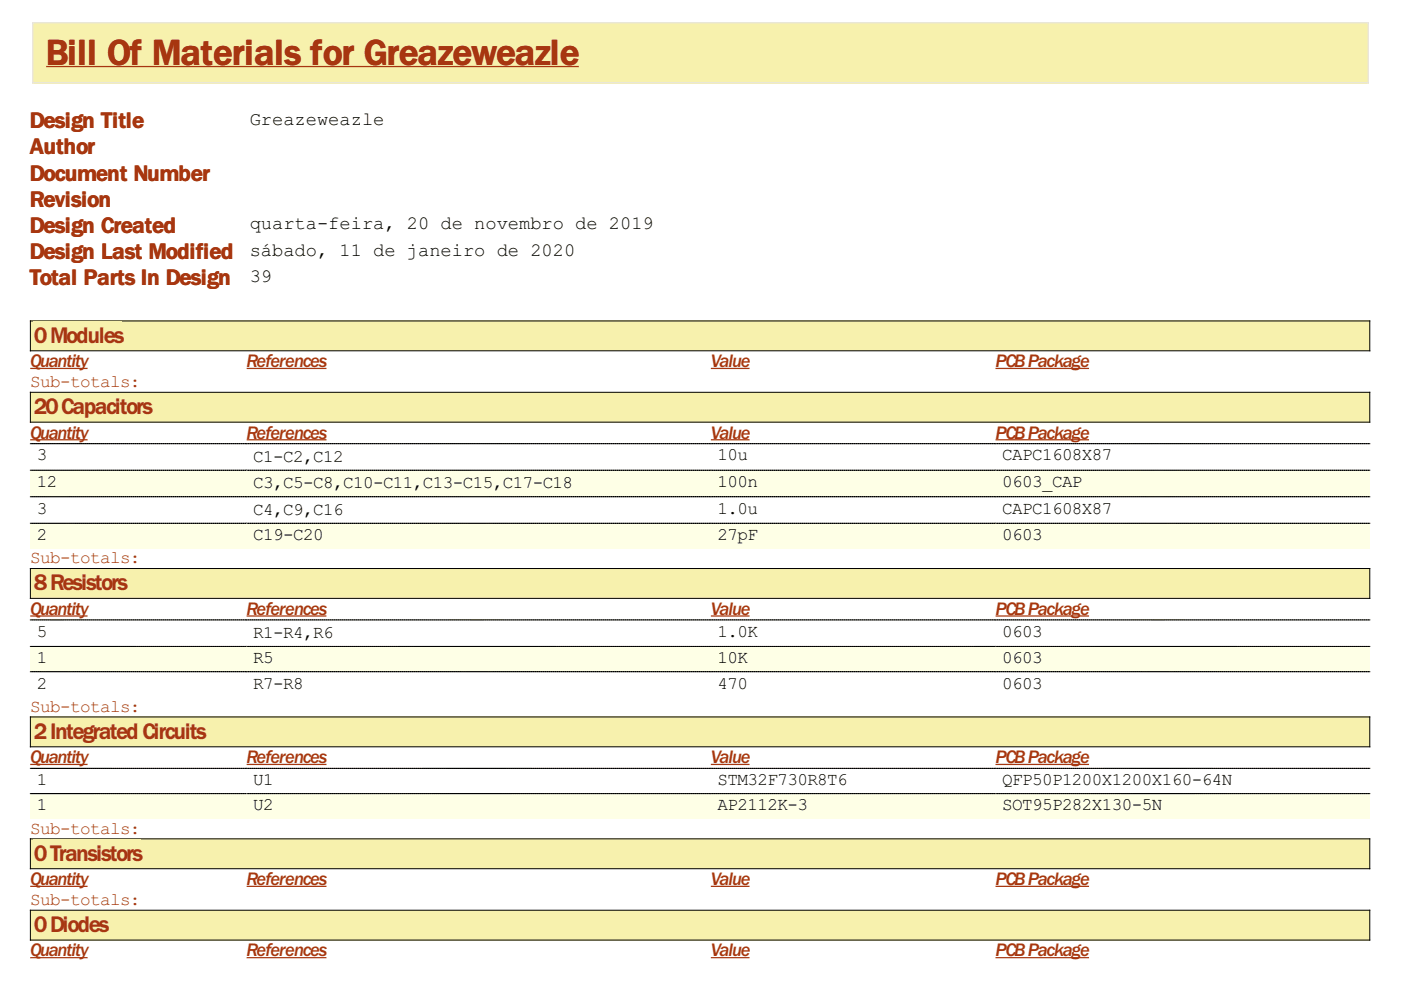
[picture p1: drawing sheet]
<svg xmlns="http://www.w3.org/2000/svg" width="297mm" height="210mm" viewBox="0 0 297 210" stroke-linecap="round" stroke-linejoin="round" font-family="sans-serif">
<defs><g id="words">
<text font-size="9" fill="#a73610" x="9.7" y="13.8">Bill Of Materials for Greazeweazle</text>
<g font-size="5.6" fill="#a73610">
<text x="6.3" y="27.2">Design Title</text>
<text x="6.3" y="32.7">Author</text>
<text x="6.3" y="38.3">Document Number</text>
<text x="6.3" y="43.9">Revision</text>
<text x="6.3" y="49.4">Design Created</text>
<text x="6.3" y="55">Design Last Modified</text>
<text x="6.3" y="60.5">Total Parts In Design</text>
<text x="7.2" y="72.7">0Modules</text>
<text x="7.2" y="87.8">20Capacitors</text>
<text x="7.2" y="125.2">8Resistors</text>
<text x="7.2" y="156.6">2IntegratedCircuits</text>
<text x="7.2" y="182.5">0Transistors</text>
<text x="7.2" y="197.6">0Diodes</text>
</g>
<g font-size="4.5">
<text x="53" y="26.4">Greazeweazle</text>
<text x="53" y="48.6">quarta-feira, 20 de novembro de 2019</text>
<text x="53" y="54.2">sábado, 11 de janeiro de 2020</text>
<text x="53" y="59.7">39</text>
</g>
<g font-size="4.5" fill="#a73610">
<text x="6.4" y="77.9">Quantity</text>
<text x="52.3" y="77.9">References</text>
<text x="150.7" y="77.9">Value</text>
<text x="211.1" y="77.9">PCBPackage</text>
<text x="6.4" y="93">Quantity</text>
<text x="52.3" y="93">References</text>
<text x="150.7" y="93">Value</text>
<text x="211.1" y="93">PCBPackage</text>
<text x="6.4" y="130.3">Quantity</text>
<text x="52.3" y="130.3">References</text>
<text x="150.7" y="130.3">Value</text>
<text x="211.1" y="130.3">PCBPackage</text>
<text x="6.4" y="161.8">Quantity</text>
<text x="52.3" y="161.8">References</text>
<text x="150.7" y="161.8">Value</text>
<text x="211.1" y="161.8">PCBPackage</text>
<text x="6.4" y="187.7">Quantity</text>
<text x="52.3" y="187.7">References</text>
<text x="150.7" y="187.7">Value</text>
<text x="211.1" y="187.7">PCBPackage</text>
<text x="6.4" y="202.8">Quantity</text>
<text x="52.3" y="202.8">References</text>
<text x="150.7" y="202.8">Value</text>
<text x="211.1" y="202.8">PCBPackage</text>
</g>
<g font-size="4.2" fill="#a73610">
<text x="6.4" y="82.1">Sub-totals:</text>
<text x="6.4" y="119.4">Sub-totals:</text>
<text x="6.4" y="150.9">Sub-totals:</text>
<text x="6.4" y="176.8">Sub-totals:</text>
<text x="6.4" y="191.9">Sub-totals:</text>
</g>
<g font-size="4.2">
<text x="7.8" y="97.6">3</text>
<text x="53.7" y="97.9">C1-C2,C12</text>
<text x="152.1" y="97.6">10u</text>
<text x="212.5" y="97.6">CAPC1608X87</text>
<text x="7.8" y="103.3">12</text>
<text x="53.7" y="103.5">C3,C5-C8,C10-C11,C13-C15,C17-C18</text>
<text x="152.1" y="103.3">100n</text>
<text x="212.5" y="103.3">0603_CAP</text>
<text x="7.8" y="108.9">3</text>
<text x="53.7" y="109.1">C4,C9,C16</text>
<text x="152.1" y="108.9">1.0u</text>
<text x="212.5" y="108.9">CAPC1608X87</text>
<text x="7.8" y="114.5">2</text>
<text x="53.7" y="114.5">C19-C20</text>
<text x="152.1" y="114.5">27pF</text>
<text x="212.5" y="114.5">0603</text>
<text x="7.8" y="135">5</text>
<text x="53.7" y="135.3">R1-R4,R6</text>
<text x="152.1" y="135">1.0K</text>
<text x="212.5" y="135">0603</text>
<text x="7.8" y="140.6">1</text>
<text x="53.7" y="140.6">R5</text>
<text x="152.1" y="140.6">10K</text>
<text x="212.5" y="140.6">0603</text>
<text x="7.8" y="146">2</text>
<text x="53.7" y="146">R7-R8</text>
<text x="152.1" y="146">470</text>
<text x="212.5" y="146">0603</text>
<text x="7.8" y="166.5">1</text>
<text x="53.7" y="166.5">U1</text>
<text x="152.1" y="166.5">STM32F730R8T6</text>
<text x="212.5" y="166.5">QFP50P1200X1200X160-64N</text>
<text x="7.8" y="171.8">1</text>
<text x="53.7" y="171.8">U2</text>
<text x="152.1" y="171.8">AP2112K-3</text>
<text x="212.5" y="171.8">SOT95P282X130-5N</text>
</g>
</g></defs>
<path d="M6.8 4.7h283.4v13h-283.4z" fill="#f7f1ad"/>
<path d="M7 4.8h283.1v12.8h-283.1z" fill="none" stroke="#e2e2ef" stroke-width=".21"/>
<path d="M9.8 6.9h112.9v9h-112.9z" fill="#f7f1ad"/>
<path d="M9.8 14.1h112.9" fill="none" stroke="#a73610" stroke-width=".26"/>
<path d="M6.4 68h284.1v6.4h-284.1z" fill="#f7f1ad"/>
<path d="M6.4 68h284v6.4h-284z" fill="none" stroke="#000" stroke-width=".21"/>
<path d="M7.1 68.2h18.8v5.6h-18.8z" fill="#f7f1ad"/>
<path d="M6.4 78.1h12.2M52.3 78.1h16.9M150.7 78.1h8.2M211.1 78.1h19.8" fill="none" stroke="#a73610" stroke-width=".26"/>
<path d="M6.4 83.1h284.1v6.4h-284.1z" fill="#f7f1ad"/>
<path d="M6.4 83.2h284v6.3h-284z" fill="none" stroke="#000" stroke-width=".21"/>
<path d="M7.1 83.3h24.9v5.6h-24.9z" fill="#f7f1ad"/>
<path d="M6.4 93.2h12.2M52.3 93.2h16.9M150.7 93.2h8.2M211.1 93.2h19.8" fill="none" stroke="#a73610" stroke-width=".26"/>
<path d="M6.4 94.1h45.9M52.3 94.1h98.4M150.8 94.1h60.2M211.1 94.1h79.3" fill="none" stroke="#000" stroke-width=".21" stroke-dasharray=".3 .1"/>
<path d="M6.4 99.7h45.9v5.6h-45.9z" fill="#feffe6"/>
<path d="M6.4 99.7h45.9" fill="none" stroke="#000" stroke-width=".21" stroke-dasharray=".3 .1"/>
<g fill="#feffe6">
<path d="M7.7 100h4.2v4.2h-4.2z"/>
<path d="M52.3 99.7h98.4v5.6h-98.4z"/>
</g>
<path d="M52.3 99.7h98.4" fill="none" stroke="#000" stroke-width=".21" stroke-dasharray=".3 .1"/>
<g fill="#feffe6">
<path d="M53.7 100h67.7v4.5h-67.7z"/>
<path d="M150.7 99.7h60.4v5.6h-60.4z"/>
</g>
<path d="M150.8 99.7h60.2" fill="none" stroke="#000" stroke-width=".21" stroke-dasharray=".3 .1"/>
<g fill="#feffe6">
<path d="M152.1 100h8.4v4.2h-8.4z"/>
<path d="M211.1 99.7h79.4v5.6h-79.4z"/>
</g>
<path d="M211.1 99.7h79.3" fill="none" stroke="#000" stroke-width=".21" stroke-dasharray=".3 .1"/>
<path d="M212.4 100h16.9v4.2h-16.9z" fill="#feffe6"/>
<path d="M6.4 105.3h45.9M52.3 105.3h98.4M150.8 105.3h60.2M211.1 105.3h79.3" fill="none" stroke="#000" stroke-width=".21" stroke-dasharray=".3 .1"/>
<path d="M6.4 110.9h45.9v5.4h-45.9z" fill="#feffe6"/>
<path d="M6.4 110.9h45.9" fill="none" stroke="#000" stroke-width=".21" stroke-dasharray=".3 .1"/>
<g fill="#feffe6">
<path d="M7.7 111.1h2.1v4.2h-2.1z"/>
<path d="M52.3 110.9h98.4v5.4h-98.4z"/>
</g>
<path d="M52.3 110.9h98.4" fill="none" stroke="#000" stroke-width=".21" stroke-dasharray=".3 .1"/>
<g fill="#feffe6">
<path d="M53.7 111.1h14.8v4.2h-14.8z"/>
<path d="M150.7 110.9h60.4v5.4h-60.4z"/>
</g>
<path d="M150.8 110.9h60.2" fill="none" stroke="#000" stroke-width=".21" stroke-dasharray=".3 .1"/>
<g fill="#feffe6">
<path d="M152.1 111.1h8.4v4.2h-8.4z"/>
<path d="M211.1 110.9h79.4v5.4h-79.4z"/>
</g>
<path d="M211.1 110.9h79.3" fill="none" stroke="#000" stroke-width=".21" stroke-dasharray=".3 .1"/>
<path d="M212.4 111.1h8.4v4.2h-8.4z" fill="#feffe6"/>
<path d="M6.4 120.5h284.1v6.4h-284.1z" fill="#f7f1ad"/>
<path d="M6.4 120.5h284v6.4h-284z" fill="none" stroke="#000" stroke-width=".21"/>
<path d="M7.1 120.9h19.6v5.5h-19.6z" fill="#f7f1ad"/>
<path d="M6.4 130.6h12.2M52.3 130.6h16.9M150.7 130.6h8.2M211.1 130.6h19.8" fill="none" stroke="#a73610" stroke-width=".26"/>
<path d="M6.4 131.4h45.9M52.3 131.4h98.4M150.8 131.4h60.2M211.1 131.4h79.3" fill="none" stroke="#000" stroke-width=".21" stroke-dasharray=".3 .1"/>
<path d="M6.4 137h45.9v5.4h-45.9z" fill="#feffe6"/>
<path d="M6.4 137.1h45.9" fill="none" stroke="#000" stroke-width=".21" stroke-dasharray=".3 .1"/>
<g fill="#feffe6">
<path d="M7.7 137.3h2.1v4.2h-2.1z"/>
<path d="M52.3 137h98.4v5.4h-98.4z"/>
</g>
<path d="M52.3 137.1h98.4" fill="none" stroke="#000" stroke-width=".21" stroke-dasharray=".3 .1"/>
<g fill="#feffe6">
<path d="M53.7 137.3h4.2v4.2h-4.2z"/>
<path d="M150.7 137h60.4v5.4h-60.4z"/>
</g>
<path d="M150.8 137.1h60.2" fill="none" stroke="#000" stroke-width=".21" stroke-dasharray=".3 .1"/>
<g fill="#feffe6">
<path d="M152.1 137.3h6.3v4.2h-6.3z"/>
<path d="M211.1 137h79.4v5.4h-79.4z"/>
</g>
<path d="M211.1 137.1h79.3" fill="none" stroke="#000" stroke-width=".21" stroke-dasharray=".3 .1"/>
<path d="M212.4 137.3h8.4v4.2h-8.4z" fill="#feffe6"/>
<path d="M6.4 142.4h45.9M52.3 142.4h98.4M150.8 142.4h60.2M211.1 142.4h79.3" fill="none" stroke="#000" stroke-width=".21" stroke-dasharray=".3 .1"/>
<path d="M6.4 152h284.1v6.4h-284.1z" fill="#f7f1ad"/>
<path d="M6.4 152h284v6.3h-284z" fill="none" stroke="#000" stroke-width=".21"/>
<path d="M7.1 152.3h36.3v5.6h-36.3z" fill="#f7f1ad"/>
<path d="M6.4 162.1h12.2M52.3 162.1h16.9M150.7 162.1h8.2M211.1 162.1h19.8" fill="none" stroke="#a73610" stroke-width=".26"/>
<path d="M6.4 162.9h45.9M52.3 162.9h98.4M150.8 162.9h60.2M211.1 162.9h79.3" fill="none" stroke="#000" stroke-width=".21" stroke-dasharray=".3 .1"/>
<path d="M6.4 168.2h45.9v5.4h-45.9z" fill="#feffe6"/>
<path d="M6.4 168.3h45.9" fill="none" stroke="#000" stroke-width=".21" stroke-dasharray=".3 .1"/>
<g fill="#feffe6">
<path d="M7.7 168.5h2.1v4.2h-2.1z"/>
<path d="M52.3 168.2h98.4v5.4h-98.4z"/>
</g>
<path d="M52.3 168.3h98.4" fill="none" stroke="#000" stroke-width=".21" stroke-dasharray=".3 .1"/>
<g fill="#feffe6">
<path d="M53.7 168.5h4.2v4.2h-4.2z"/>
<path d="M150.7 168.2h60.4v5.4h-60.4z"/>
</g>
<path d="M150.8 168.3h60.2" fill="none" stroke="#000" stroke-width=".21" stroke-dasharray=".3 .1"/>
<g fill="#feffe6">
<path d="M152.1 168.5h19v4.2h-19z"/>
<path d="M211.1 168.2h79.4v5.4h-79.4z"/>
</g>
<path d="M211.1 168.3h79.3" fill="none" stroke="#000" stroke-width=".21" stroke-dasharray=".3 .1"/>
<path d="M212.4 168.5h33.8v4.2h-33.8z" fill="#feffe6"/>
<path d="M6.4 177.8h284.1v6.4h-284.1z" fill="#f7f1ad"/>
<path d="M6.4 177.9h284v6.3h-284z" fill="none" stroke="#000" stroke-width=".21"/>
<path d="M7.1 178h22.8v5.5h-22.8z" fill="#f7f1ad"/>
<path d="M6.4 187.9h12.2M52.3 187.9h16.9M150.7 187.9h8.2M211.1 187.9h19.8" fill="none" stroke="#a73610" stroke-width=".26"/>
<path d="M6.4 193h284.1v6.4h-284.1z" fill="#f7f1ad"/>
<path d="M6.4 193h284v6.3h-284z" fill="none" stroke="#000" stroke-width=".21"/>
<path d="M7.1 193.3h15.6v5.6h-15.6z" fill="#f7f1ad"/>
<path d="M6.4 203.1h12.2M52.3 203.1h16.9M150.7 203.1h8.2M211.1 203.1h19.8" fill="none" stroke="#a73610" stroke-width=".26"/>
<use href="#words"/>
</svg>
